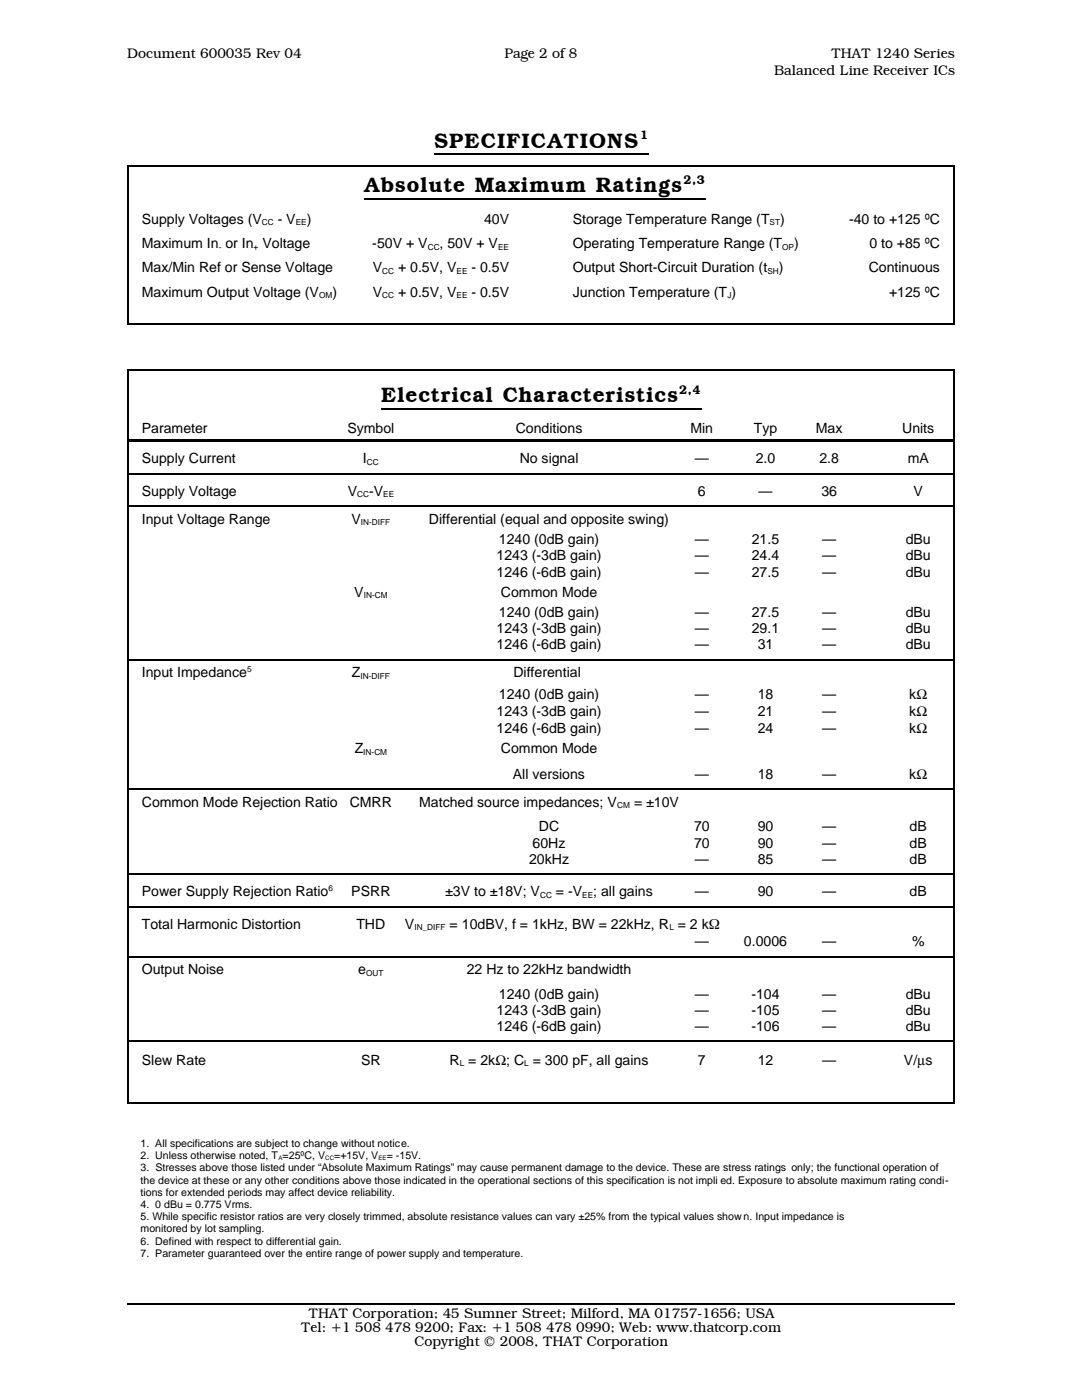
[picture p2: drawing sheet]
<svg xmlns="http://www.w3.org/2000/svg" width="216mm" height="279mm" viewBox="0 0 216 279" stroke-linecap="round" stroke-linejoin="round" font-family="sans-serif">
<defs><g id="words">
<g font-size="4.2">
<text x="86.6" y="29.4">SPECIFICATIONS</text>
<text x="72.7" y="38.4">Absolute Maximum Ratings</text>
<text x="76.1" y="80.3">Electrical Characteristics</text>
</g>
<g font-size="2.8">
<text x="25.4" y="11.5">Document 600035 Rev 04</text>
<text x="100.7" y="11.5">Page 2 of 8</text>
<text x="165.8" y="11.5">THAT 1240 Series</text>
<text x="154.5" y="14.9">Balanced Line Receiver ICs</text>
<text x="28.3" y="44.7">Supply Voltages (V</text>
<text x="55.4" y="44.7">- V</text>
<text x="61.2" y="44.7">)</text>
<text x="96.6" y="44.7">40V</text>
<text x="114.3" y="44.7">Storage Temperature Range (T</text>
<text x="155.7" y="44.7">)</text>
<text x="169.4" y="44.7">-40 to +125 ºC</text>
<text x="28.3" y="49.5">Maximum In or In Voltage</text>
<text x="74.3" y="49.5">-50V + V</text>
<text x="87.7" y="49.5">, 50V + V</text>
<text x="114.3" y="49.5">Operating Temperature Range (T</text>
<text x="158.5" y="49.5">)</text>
<text x="173.5" y="49.5">0 to +85 ºC</text>
<text x="28.3" y="54.4">Max/Min Ref or Sense Voltage</text>
<text x="28.3" y="59.2">Maximum Output Voltage (V</text>
<text x="66.4" y="59.2">)</text>
<text x="74.4" y="54.4">V</text>
<text x="74.4" y="59.2">V</text>
<text x="79.4" y="54.4">+ 0.5V, V</text>
<text x="79.4" y="59.2">+ 0.5V, V</text>
<text x="94.1" y="54.4">- 0.5V</text>
<text x="94.1" y="59.2">- 0.5V</text>
<text x="114.3" y="59.2">Junction Temperature (T )</text>
<text x="114.3" y="54.4">Output Short-Circuit Duration (t</text>
<text x="155.4" y="54.4">)</text>
<text x="173.3" y="54.4">Continuous</text>
<text x="177.4" y="59.2">+125 ºC</text>
<text x="28.3" y="86.5">Parameter</text>
<text x="69.3" y="86.5">Symbol</text>
<text x="102.9" y="86.5">Conditions</text>
<text x="137.8" y="86.5">Min</text>
<text x="150.4" y="86.5">Typ</text>
<text x="162.8" y="86.5">Max</text>
<text x="180" y="86.5">Units</text>
<text x="28.3" y="92.5">Supply Current</text>
<text x="72.4" y="92.5">I</text>
<text x="103.7" y="92.5">No signal</text>
<text x="138.6" y="92.5">—</text>
<text x="150.8" y="92.5">2.0</text>
<text x="163.5" y="92.5">2.8</text>
<text x="181.1" y="92.5">mA</text>
<text x="28.3" y="99">Supply Voltage</text>
<text x="69.4" y="99">V</text>
<text x="73.6" y="99">-V</text>
<text x="139.3" y="99">6</text>
<text x="151.3" y="99">—</text>
<text x="163.9" y="99">36</text>
<text x="182.3" y="99">V</text>
<text x="28.3" y="104.6">Input Voltage Range</text>
<text x="70.1" y="104.6">V</text>
<text x="85.6" y="104.6">Differential (equal and opposite swing)</text>
<text x="99.1" y="111.8">1243 (-3dB gain)</text>
<text x="99.5" y="108.6">1240 (0dB gain)</text>
<text x="138.6" y="111.8">—</text>
<text x="138.6" y="108.6">—</text>
<text x="150" y="111.8">24.4</text>
<text x="150" y="108.6">21.5</text>
<text x="164" y="111.8">—</text>
<text x="164" y="108.6">—</text>
<text x="180.7" y="111.8">dBu</text>
<text x="180.7" y="108.6">dBu</text>
<text x="70.7" y="119.1">V</text>
<text x="99.1" y="115.1">1246 (-6dB gain)</text>
<text x="99.9" y="119.1">Common Mode</text>
<text x="138.6" y="115.1">—</text>
<text x="150" y="115.1">27.5</text>
<text x="164" y="115.1">—</text>
<text x="180.7" y="115.1">dBu</text>
<text x="99.5" y="123.1">1240 (0dB gain)</text>
<text x="138.6" y="123.1">—</text>
<text x="150" y="123.1">27.5</text>
<text x="164" y="123.1">—</text>
<text x="180.7" y="123.1">dBu</text>
<text x="99.1" y="126.3">1243 (-3dB gain)</text>
<text x="99.1" y="129.5">1246 (-6dB gain)</text>
<text x="138.6" y="126.3">—</text>
<text x="138.6" y="129.5">—</text>
<text x="150" y="126.3">29.1</text>
<text x="151.2" y="129.5">31</text>
<text x="164" y="129.5">—</text>
<text x="164" y="126.3">—</text>
<text x="180.7" y="129.5">dBu</text>
<text x="180.7" y="126.3">dBu</text>
<text x="28.3" y="135.2">Input Impedance</text>
<text x="70.2" y="135.2">Z</text>
<text x="102.4" y="135.2">Differential</text>
<text x="99.1" y="142.9">1243 (-3dB gain)</text>
<text x="99.5" y="139.4">1240 (0dB gain)</text>
<text x="138.6" y="142.9">—</text>
<text x="138.6" y="139.4">—</text>
<text x="151.2" y="139.4">18</text>
<text x="151.2" y="142.9">21</text>
<text x="164" y="142.9">—</text>
<text x="164" y="139.4">—</text>
<text x="181.4" y="142.9">kΩ</text>
<text x="181.4" y="139.4">kΩ</text>
<text x="99.1" y="146.3">1246 (-6dB gain)</text>
<text x="138.6" y="146.3">—</text>
<text x="151.2" y="146.3">24</text>
<text x="164" y="146.3">—</text>
<text x="181.4" y="146.3">kΩ</text>
<text x="70.8" y="150.3">Z</text>
<text x="99.9" y="150.3">Common Mode</text>
<text x="102.3" y="155.4">All versions</text>
<text x="138.6" y="155.4">—</text>
<text x="151.2" y="155.4">18</text>
<text x="164" y="155.4">—</text>
<text x="181.4" y="155.4">kΩ</text>
<text x="28.3" y="161.1">Common Mode Rejection Ratio</text>
<text x="69.8" y="161.1">CMRR</text>
<text x="83.6" y="161.1">Matched source impedances; V</text>
<text x="126.5" y="161.1">= ±10V</text>
<text x="107.5" y="165.9">DC</text>
<text x="138.5" y="165.9">70</text>
<text x="151.2" y="165.9">90</text>
<text x="164" y="165.9">—</text>
<text x="181.5" y="165.9">dB</text>
<text x="105.6" y="172.4">20kHz</text>
<text x="106.3" y="169.2">60Hz</text>
<text x="138.5" y="169.2">70</text>
<text x="138.6" y="172.4">—</text>
<text x="151.2" y="169.2">90</text>
<text x="151.2" y="172.4">85</text>
<text x="164" y="169.2">—</text>
<text x="164" y="172.4">—</text>
<text x="181.5" y="169.2">dB</text>
<text x="181.5" y="172.4">dB</text>
<text x="28.3" y="178.9">Power Supply Rejection Ratio</text>
<text x="70.1" y="178.9">PSRR</text>
<text x="88.8" y="178.9">±3V to ±18V; V</text>
<text x="110.9" y="178.9">= -V</text>
<text x="118.4" y="178.9">; all gains</text>
<text x="138.6" y="178.9">—</text>
<text x="151.2" y="178.9">90</text>
<text x="164" y="178.9">—</text>
<text x="181.5" y="178.9">dB</text>
<text x="28.3" y="185.4">Total Harmonic Distortion</text>
<text x="71.1" y="185.4">THD</text>
<text x="80.8" y="185.4">V</text>
<text x="89.7" y="185.4">= 10dBV, f = 1kHz, BW = 22kHz, R = 2 kΩ</text>
<text x="138.6" y="188.8">—</text>
<text x="148.4" y="188.8">0.0006</text>
<text x="164" y="188.8">—</text>
<text x="182" y="188.8">%</text>
<text x="28.3" y="194.4">Output Noise</text>
<text x="71.5" y="194.4">e</text>
<text x="93.1" y="194.4">22 Hz to 22kHz bandwidth</text>
<text x="99.1" y="202.5">1243 (-3dB gain)</text>
<text x="99.5" y="199.3">1240 (0dB gain)</text>
<text x="138.6" y="199.3">—</text>
<text x="138.6" y="202.5">—</text>
<text x="149.9" y="199.3">-104</text>
<text x="149.9" y="202.5">-105</text>
<text x="164" y="199.3">—</text>
<text x="164" y="202.5">—</text>
<text x="180.7" y="199.3">dBu</text>
<text x="180.7" y="202.5">dBu</text>
<text x="99.1" y="205.8">1246 (-6dB gain)</text>
<text x="138.6" y="205.8">—</text>
<text x="149.9" y="205.8">-106</text>
<text x="164" y="205.8">—</text>
<text x="180.7" y="205.8">dBu</text>
<text x="28.3" y="212.5">Slew Rate</text>
<text x="72" y="212.5">SR</text>
<text x="89.7" y="212.5">R = 2kΩ; C = 300 pF, all gains</text>
<text x="139.3" y="212.5">7</text>
<text x="151.2" y="212.5">12</text>
<text x="164" y="212.5">—</text>
<text x="180.4" y="212.5">V/μs</text>
<text x="61.6" y="263">THAT Corporation; 45 Sumner Street; Milford, MA 01757-1656; USA</text>
<text x="60" y="265.8">Tel: +1 508 478 9200; Fax: +1 508 478 0990; Web: www.thatcorp.com</text>
<text x="82.7" y="268.6">Copyright © 2008, THAT Corporation</text>
</g>
<g font-size="2.5">
<text x="127.7" y="27.8">1</text>
<text x="136.4" y="36.7">2,3</text>
<text x="135.6" y="78.6">2,4</text>
</g>
<g font-size="2.1">
<text x="28" y="228.9">1. All specifications are subject to change without notice.</text>
<text x="28" y="231.4">2. Unless otherwise noted, T =25ºC, V</text>
<text x="28" y="233.8">3. Stresses above those listed under “Absolute Maximum Ratings” may cause permanent damage to the device. These are stress ratings only; the functional operation of</text>
<text x="66.7" y="231.4">=+15V, V</text>
<text x="77.2" y="231.4">= -15V.</text>
<text x="28" y="236.2">the device at these or any other conditions above those indicated in the operational sections of this specification is not impli ed. Exposure to absolute maximum rating condi-</text>
<text x="28" y="238.7">tions for extended periods may affect device reliability.</text>
<text x="28" y="241.1">4. 0 dBu = 0.775 Vrms.</text>
<text x="28" y="243.5">5. While specific resistor ratios are very closely trimmed, absolute resistance values can vary ±25% from the typical values shown. Input impedance is</text>
<text x="28" y="246">monitored by lot sampling.</text>
<text x="28" y="248.4">6. Defined with respect to differential gain.</text>
<text x="28" y="250.8">7. Parameter guaranteed over the entire range of power supply and temperature.</text>
</g>
<g font-size="1.7">
<text x="52.3" y="44.9">CC</text>
<text x="59" y="44.9">EE</text>
<text x="153.6" y="44.9">ST</text>
<text x="43.6" y="49.8">-</text>
<text x="50.6" y="49.8">+</text>
<text x="85.3" y="49.8">CC</text>
<text x="99.4" y="49.8">EE</text>
<text x="156.1" y="49.8">OP</text>
<text x="63.7" y="59.5">OM</text>
<text x="76.3" y="54.7">CC</text>
<text x="76.3" y="59.5">CC</text>
<text x="91.1" y="54.7">EE</text>
<text x="91.1" y="59.5">EE</text>
<text x="145.1" y="59.5">J</text>
<text x="153.1" y="54.7">SH</text>
<text x="73.2" y="92.8">CC</text>
<text x="71.3" y="99.3">CC</text>
<text x="76.5" y="99.3">EE</text>
<text x="72" y="104.9">IN-DIFF</text>
<text x="72.6" y="119.3">IN-CM</text>
<text x="49.3" y="134.1">5</text>
<text x="71.9" y="135.4">IN-DIFF</text>
<text x="72.5" y="150.6">IN-CM</text>
<text x="123.2" y="161.3">CM</text>
<text x="65.6" y="177.8">6</text>
<text x="107.8" y="179.2">CC</text>
<text x="116.2" y="179.2">EE</text>
<text x="82.7" y="185.6">IN_DIFF</text>
<text x="133.6" y="185.6">L</text>
<text x="73.1" y="194.7">OUT</text>
<text x="91.7" y="212.7">L</text>
<text x="104.6" y="212.7">L</text>
</g>
<g font-size="1.2">
<text x="55.6" y="231.5">A</text>
<text x="64.9" y="231.5">CC</text>
<text x="75.5" y="231.5">EE</text>
</g>
</g></defs>
<g fill="none" stroke="#000" stroke-width=".36">
<path d="M25.4 33.2h165.1M25.6 33v31.8M72.6 39.8h68.2M86.5 30.8h42.9M190.3 33v31.8M25.4 64.6h165.1M25.4 73.8h165.1M25.6 73.7v146.6M190.3 73.7v146.6M25.8 94.6h164.3M76 81.7h63.9M25.8 101.1h164.3"/>
<path d="M25.8 131.6h164.3M25.8 157.5h164.3M25.8 174.5h164.3M25.8 181h164.3M25.8 190.9h164.3M25.8 207.8h164.3M25.4 220.1h165.1M25.4 260.2h165.1"/>
</g>
<path d="M25.8 87.7h164.3v.6h-164.3z" fill="#000"/>
<use href="#words"/>
</svg>
